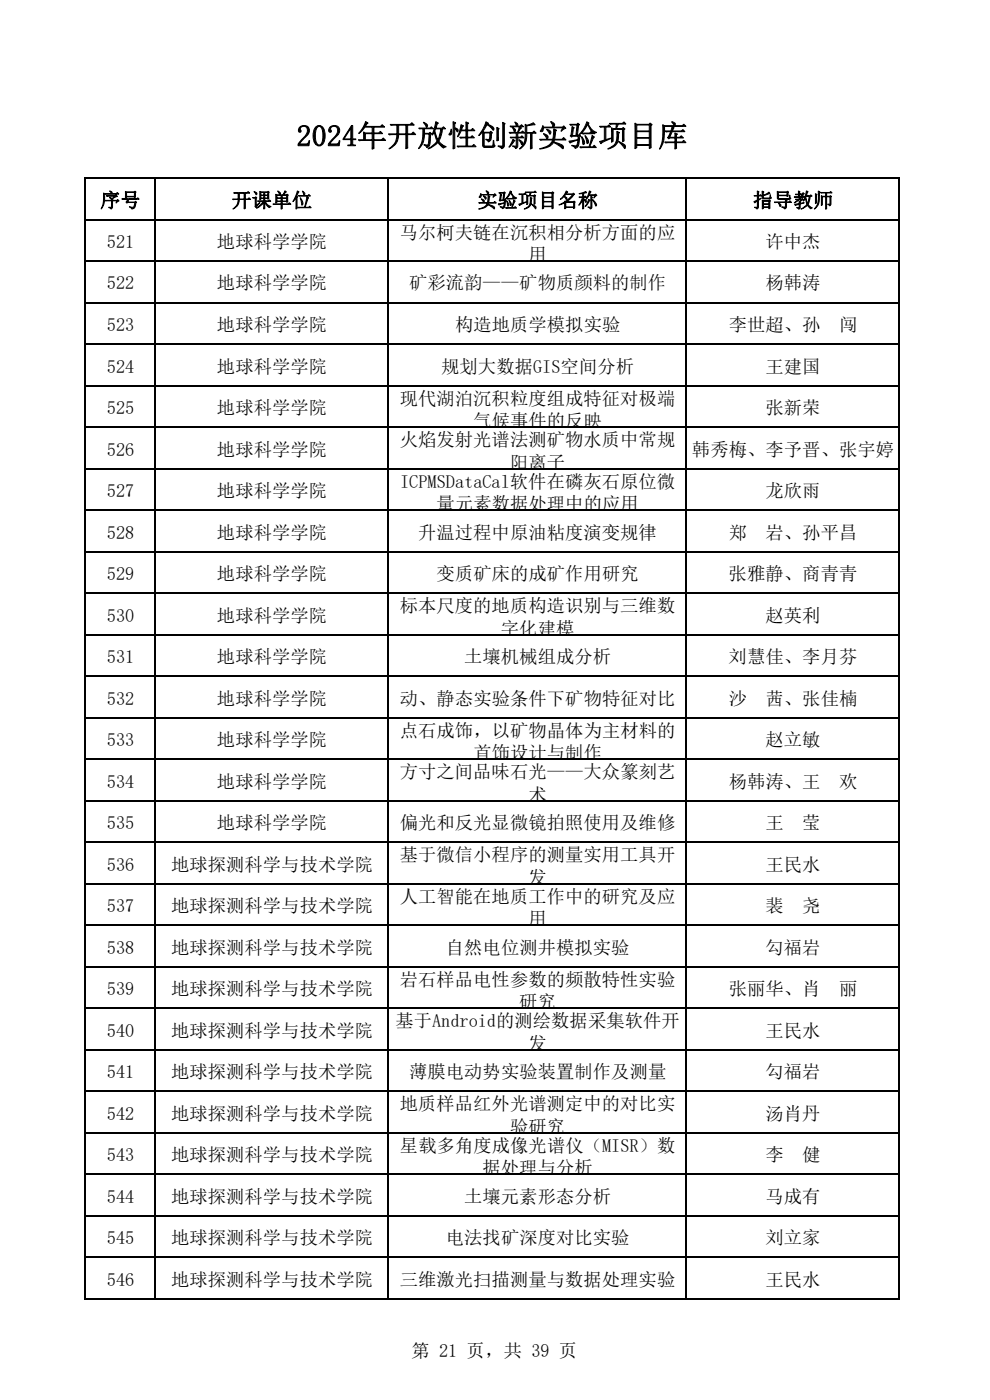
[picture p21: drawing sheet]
<svg xmlns="http://www.w3.org/2000/svg" width="210mm" height="297mm" viewBox="0 0 210 297" stroke-linecap="round" stroke-linejoin="round" font-family="sans-serif">
<defs><g id="words">
<text font-size="6.4" x="62.9" y="31">2024年开放性创新实验项目库</text>
<g font-size="4.2">
<text x="21.3" y="44">序号</text>
<text x="49.1" y="44">开课单位</text>
<text x="101.3" y="44">实验项目名称</text>
<text x="159.7" y="44">指导教师</text>
</g>
<g font-size="3.9">
<text x="22.7" y="52.6">521</text>
<text x="46" y="52.6">地球科学学院</text>
<text x="84.8" y="50.6">马尔柯夫链在沉积相分析方面的应</text>
<text x="162.3" y="52.6">许中杰</text>
<text x="112.1" y="55.4">用</text>
<text x="22.7" y="61.4">522</text>
<text x="46" y="61.4">地球科学学院</text>
<text x="86.8" y="61.4">矿彩流韵——矿物质颜料的制作</text>
<text x="162.3" y="61.4">杨韩涛</text>
<text x="22.7" y="70.3">523</text>
<text x="46" y="70.3">地球科学学院</text>
<text x="96.5" y="70.3">构造地质学模拟实验</text>
<text x="154.6" y="70.3">李世超、孙</text>
<text x="178" y="70.3">闯</text>
<text x="22.7" y="79.1">524</text>
<text x="46" y="79.1">地球科学学院</text>
<text x="93.6" y="79.1">规划大数据GIS空间分析</text>
<text x="162.3" y="79.1">王建国</text>
<text x="22.7" y="87.9">525</text>
<text x="46" y="87.9">地球科学学院</text>
<text x="84.8" y="85.8">现代湖泊沉积粒度组成特征对极端</text>
<text x="162.3" y="87.9">张新荣</text>
<text x="84.8" y="94.6">火焰发射光谱法测矿物水质中常规</text>
<text x="100.4" y="90.6">气候事件的反映</text>
<text x="22.7" y="96.7">526</text>
<text x="46" y="96.7">地球科学学院</text>
<text x="108.2" y="99.4">阳离子</text>
<text x="146.8" y="96.7">韩秀梅、李予晋、张宇婷</text>
<text x="22.7" y="105.4">527</text>
<text x="46" y="105.4">地球科学学院</text>
<text x="84.9" y="103.4">ICPMSDataCal软件在磷灰石原位微</text>
<text x="162.3" y="105.4">龙欣雨</text>
<text x="92.6" y="108.2">量元素数据处理中的应用</text>
<text x="22.7" y="114.3">528</text>
<text x="46" y="114.3">地球科学学院</text>
<text x="88.7" y="114.3">升温过程中原油粘度演变规律</text>
<text x="154.6" y="114.3">郑</text>
<text x="162.3" y="114.3">岩、孙平昌</text>
<text x="22.7" y="123.1">529</text>
<text x="46" y="123.1">地球科学学院</text>
<text x="92.6" y="123.1">变质矿床的成矿作用研究</text>
<text x="154.6" y="123.1">张雅静、商青青</text>
<text x="22.7" y="131.9">530</text>
<text x="46" y="131.9">地球科学学院</text>
<text x="84.8" y="129.9">标本尺度的地质构造识别与三维数</text>
<text x="162.3" y="131.9">赵英利</text>
<text x="106.3" y="134.6">字化建模</text>
<text x="22.7" y="140.7">531</text>
<text x="46" y="140.7">地球科学学院</text>
<text x="98.5" y="140.7">土壤机械组成分析</text>
<text x="154.6" y="140.7">刘慧佳、李月芬</text>
<text x="22.7" y="149.5">532</text>
<text x="46" y="149.5">地球科学学院</text>
<text x="84.8" y="149.5">动、静态实验条件下矿物特征对比</text>
<text x="154.6" y="149.5">沙</text>
<text x="162.3" y="149.5">茜、张佳楠</text>
<text x="22.7" y="158.3">533</text>
<text x="46" y="158.3">地球科学学院</text>
<text x="84.8" y="156.3">点石成饰，以矿物晶体为主材料的</text>
<text x="100.4" y="161.1">首饰设计与制作</text>
<text x="162.3" y="158.3">赵立敏</text>
<text x="22.7" y="167.1">534</text>
<text x="46" y="167.1">地球科学学院</text>
<text x="84.8" y="165.1">方寸之间品味石光——大众篆刻艺</text>
<text x="154.6" y="167.1">杨韩涛、王</text>
<text x="178" y="167.1">欢</text>
<text x="112.1" y="169.9">术</text>
<text x="22.7" y="175.9">535</text>
<text x="46" y="175.9">地球科学学院</text>
<text x="84.8" y="175.9">偏光和反光显微镜拍照使用及维修</text>
<text x="162.4" y="175.9">王</text>
<text x="170.2" y="175.9">莹</text>
<text x="22.7" y="184.7">536</text>
<text x="36.3" y="184.7">地球探测科学与技术学院</text>
<text x="84.8" y="182.7">基于微信小程序的测量实用工具开</text>
<text x="162.3" y="184.7">王民水</text>
<text x="84.8" y="191.5">人工智能在地质工作中的研究及应</text>
<text x="112.1" y="187.5">发</text>
<text x="22.7" y="193.5">537</text>
<text x="36.3" y="193.5">地球探测科学与技术学院</text>
<text x="112.1" y="196.2">用</text>
<text x="162.4" y="193.5">裴</text>
<text x="170.2" y="193.5">尧</text>
<text x="22.7" y="202.3">538</text>
<text x="36.3" y="202.3">地球探测科学与技术学院</text>
<text x="94.6" y="202.3">自然电位测井模拟实验</text>
<text x="162.3" y="202.3">勾福岩</text>
<text x="84.8" y="209.1">岩石样品电性参数的频散特性实验</text>
<text x="22.7" y="211.1">539</text>
<text x="36.3" y="211.1">地球探测科学与技术学院</text>
<text x="110.2" y="213.9">研究</text>
<text x="154.6" y="211.1">张丽华、肖</text>
<text x="178" y="211.1">丽</text>
<text x="22.7" y="219.9">540</text>
<text x="36.3" y="219.9">地球探测科学与技术学院</text>
<text x="83.9" y="217.9">基于Android的测绘数据采集软件开</text>
<text x="162.3" y="219.9">王民水</text>
<text x="112.1" y="222.7">发</text>
<text x="22.7" y="228.7">541</text>
<text x="36.3" y="228.7">地球探测科学与技术学院</text>
<text x="86.8" y="228.7">薄膜电动势实验装置制作及测量</text>
<text x="162.3" y="228.7">勾福岩</text>
<text x="22.7" y="237.5">542</text>
<text x="36.3" y="237.5">地球探测科学与技术学院</text>
<text x="84.8" y="235.5">地质样品红外光谱测定中的对比实</text>
<text x="162.3" y="237.5">汤肖丹</text>
<text x="84.8" y="244.3">星载多角度成像光谱仪（MISR）数</text>
<text x="108.2" y="240.3">验研究</text>
<text x="22.7" y="246.4">543</text>
<text x="36.3" y="246.4">地球探测科学与技术学院</text>
<text x="102.4" y="249.1">据处理与分析</text>
<text x="162.4" y="246.4">李</text>
<text x="170.2" y="246.4">健</text>
<text x="22.7" y="255.2">544</text>
<text x="36.3" y="255.2">地球探测科学与技术学院</text>
<text x="98.5" y="255.2">土壤元素形态分析</text>
<text x="162.3" y="255.2">马成有</text>
<text x="22.7" y="264">545</text>
<text x="36.3" y="264">地球探测科学与技术学院</text>
<text x="94.6" y="264">电法找矿深度对比实验</text>
<text x="162.3" y="264">刘立家</text>
<text x="22.7" y="272.8">546</text>
<text x="36.3" y="272.8">地球探测科学与技术学院</text>
<text x="84.8" y="272.8">三维激光扫描测量与数据处理实验</text>
<text x="162.3" y="272.8">王民水</text>
<text x="87.3" y="287.9">第 21 页，共 39 页</text>
</g>
</g></defs>
<g fill="none" stroke="#000" stroke-width=".34">
<path d="M17.8 37.8h173M18 37.6v238.1M32.9 37.6v238.1M82.3 37.6v238.1M145.5 37.6v238.1M190.6 37.6v238.1M17.8 46.6h173M17.8 55.4h173M17.8 64.2h173M17.8 73h173M17.8 81.8h173M17.8 90.6h173"/>
<path d="M17.8 99.4h173M17.8 108.2h173M17.8 117h173M17.8 125.8h173M17.8 134.6h173M17.8 143.4h173M17.8 152.2h173M17.8 161h173M17.8 169.8h173M17.8 178.6h173M17.8 187.5h173M17.8 196.3h173"/>
<path d="M17.8 205.1h173M17.8 213.9h173M17.8 222.7h173M17.8 231.5h173M17.8 240.3h173M17.8 249.1h173M17.8 257.9h173M17.8 266.7h173M17.8 275.5h173"/>
</g>
<use href="#words"/>
</svg>
